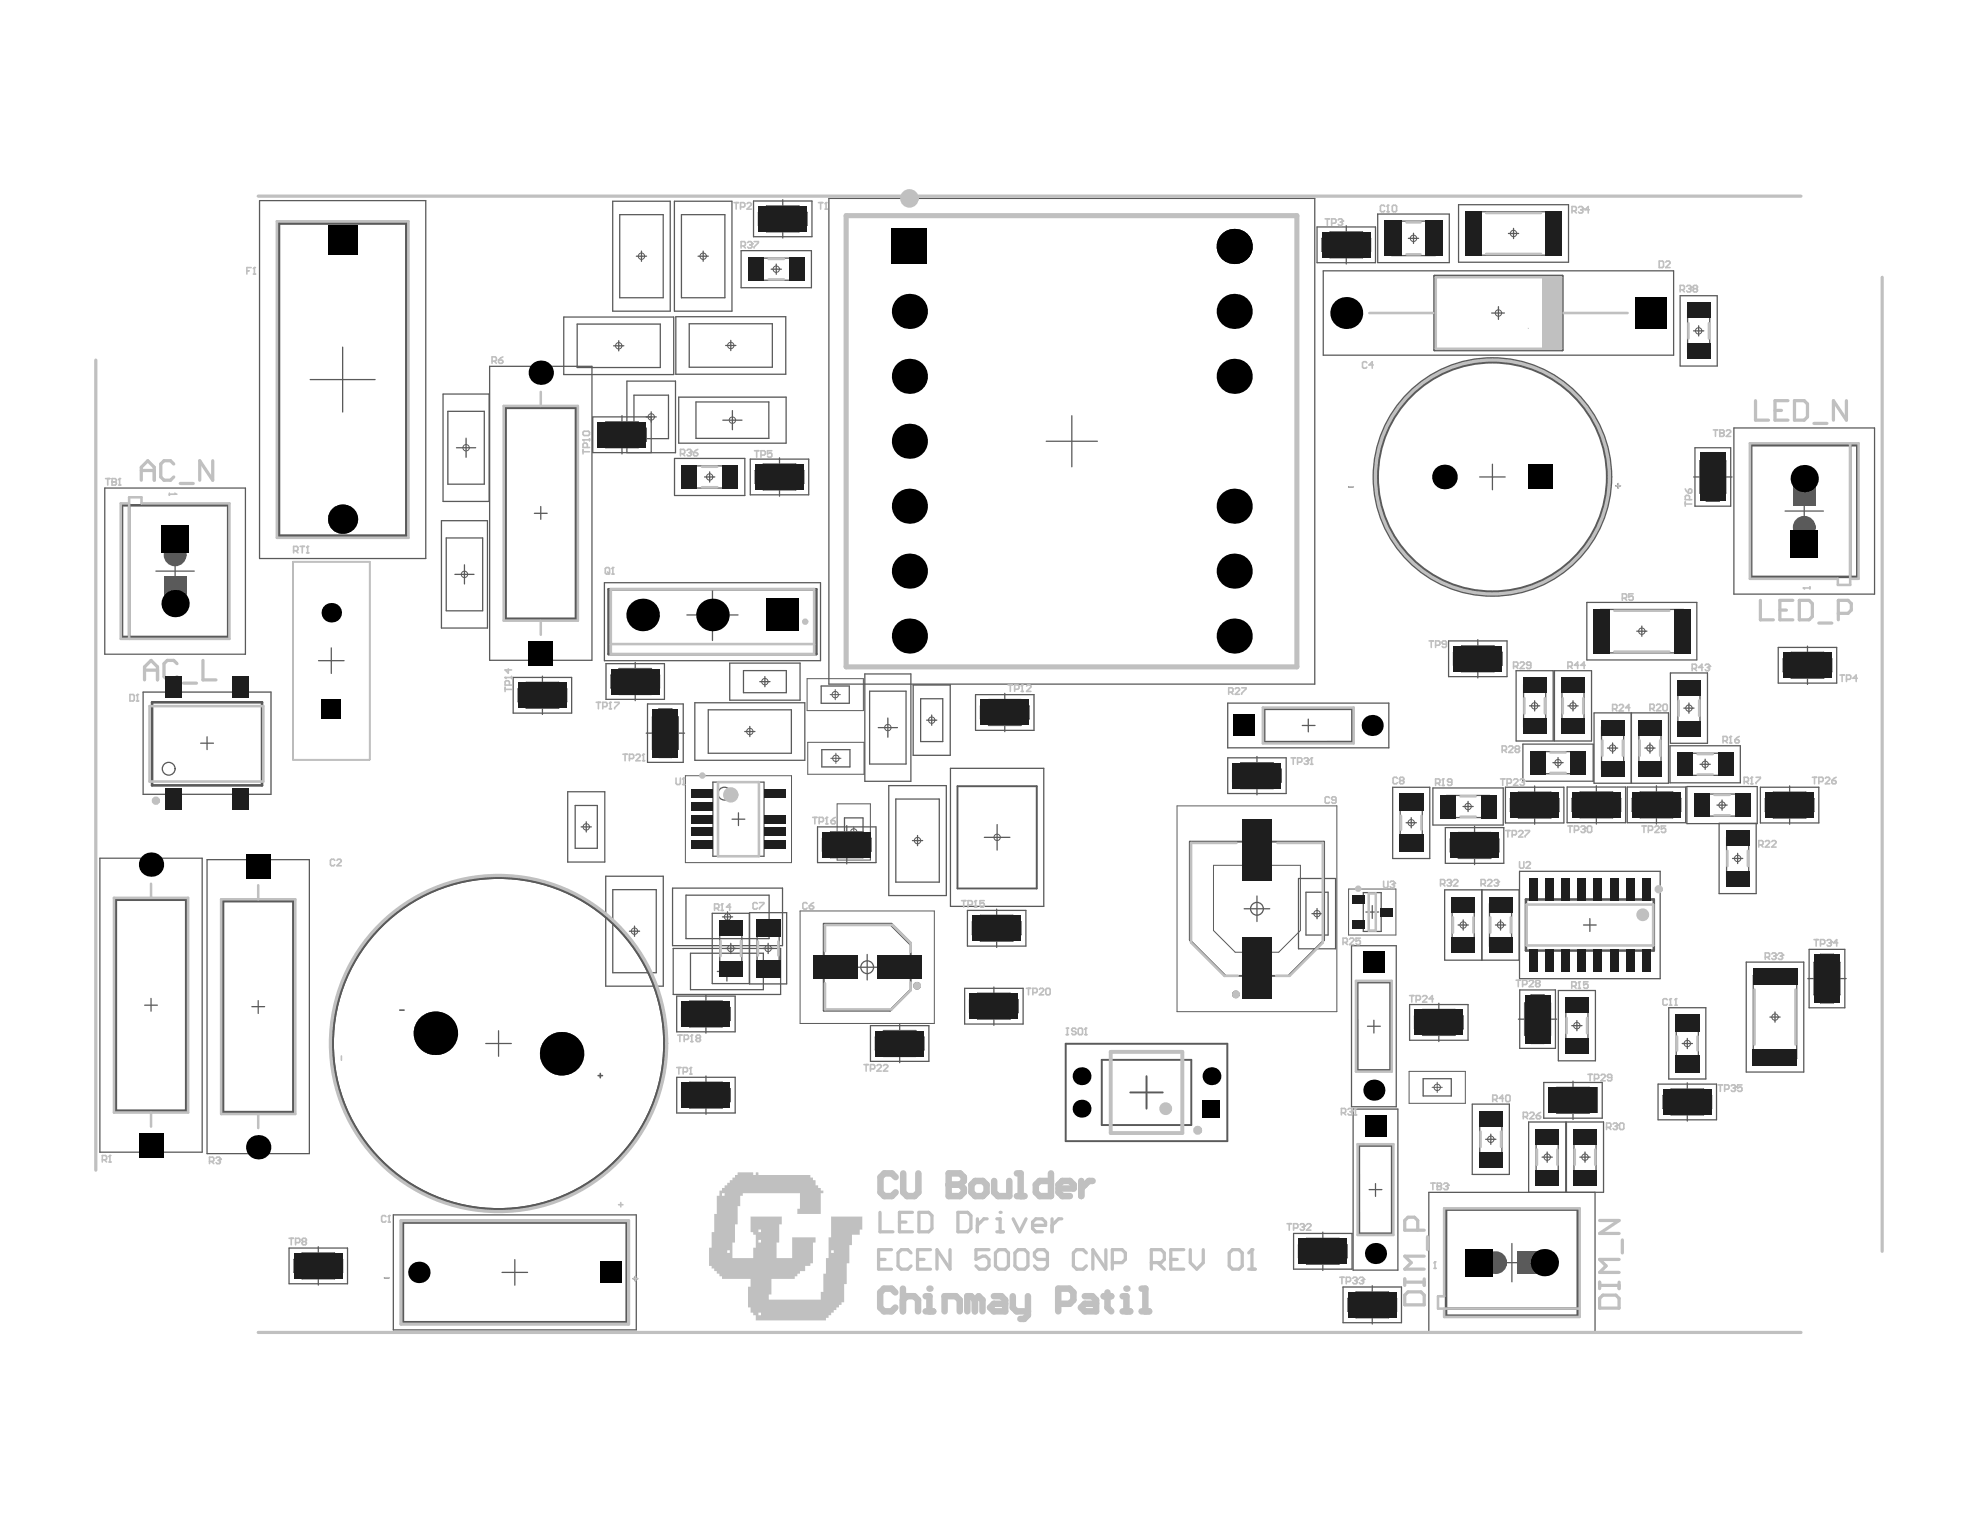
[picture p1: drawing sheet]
<svg xmlns="http://www.w3.org/2000/svg" width="279mm" height="216mm" viewBox="0 0 279 216" stroke-linecap="round" stroke-linejoin="round" font-family="sans-serif">
<g fill="none" stroke="#5a5a5a" stroke-width=".18">
<path d="M36.6 28.3h23.5v50.5h-23.5zM86.5 28.4h8.1v15.5h-8.1zM89.8 36.2h1.4M90.5 35.4v1.5M95.2 28.4h8.1v15.5h-8.1zM98.5 36.2h1.4M99.2 35.4v1.5M104.6 35.4h9.9v5.2h-9.9zM106.3 28.4h8.3v5h-8.3zM107.7 30.9h5.5M108.8 38h1.5M109.5 37.3v1.4"/>
<path d="M110.5 28.2v5.4M117 28h68.5v68.5h-68.5zM185.8 32h8.3v5.1h-8.3zM186.7 38.2h49.5v11.9h-49.5zM187.3 34.5h5.4M190 31.8v5.5M194.4 30.2h10.1v6.9h-10.1zM198.7 33.6h1.5M199.5 32.9v1.5M205.8 28.9h15.5v8.1h-15.5zM212.9 32.9h1.4M213.6 32.2v1.5"/>
<path d="M43.8 53.6h9.1M48.4 49v9.1M62.5 55.6h6.5v15.2h-6.5zM69.1 51.7h14.4v41.5h-14.4zM79.6 44.7h15.5v8.2h-15.5zM86.6 48.8h1.4M87.3 48.1v1.4M87.8 58.6v5.5M88.5 53.8h6.8v10.1h-6.8zM91.9 58.1v5.8h-8.3v-5.1h9M95.4 44.7h15.5v8.1h-15.5zM95.8 56h15.1v6.5h-15.1z"/>
<path d="M102 59.3h2.7M102.4 48.8h1.4M103.1 48v1.5M103.4 57.9v2.7M151.2 58.7v7.2M210.5 44.2h1.8M211.4 43.3v1.8M237.1 41.7h5.2v10h-5.2zM239 46.7h1.4M239.7 46v1.4M14.8 68.9h19.8v23.4h-19.8zM24.7 77.9v5.4"/>
<path d="M62.3 73.5h6.5v15.1h-6.5zM64.4 63.2h2.7M65.5 79.7v2.7M65.8 61.8v2.7M75.4 72.4h1.8M76.3 71.5v1.8M85.1 61.4h5.4M95.2 64.7h9.9v5.2h-9.9zM99.4 67.3h1.5M100.1 66.6v1.4M105.9 64.8h8.2v5h-8.2zM107.3 67.3h5.4"/>
<path d="M110 64.6v5.4M147.6 62.3h7.3M208.8 67.3h3.6M210.6 65.5v3.6M239 67.3h5.4M239.2 63.2h5v8.2h-5zM241.7 64.6v5.4M244.7 60.4h19.8v23.4h-19.8zM251.9 72.1h5.4M254.6 69.4v5.4M20.2 97.7h18v14.4h-18zM22 80.6h5.4"/>
<path d="M44.9 93.2h3.7M46.7 91.4v3.6M64.2 81.1h2.7M72.4 95.6h8.3v5h-8.3zM73.8 98.1h5.4M76.5 95.4v5.4M85.3 82.2h30.5v11h-30.5zM85.5 93.6h8.3v5.1h-8.3zM86.9 96.2h5.4M89.6 93.5v5.4M91.4 99.3h5v8.3h-5zM96.9 86.8h7.2"/>
<path d="M98 99.2h15.6v8.1h-15.6zM100.5 83.2v7.2M103 93.6h9.9v5.2h-9.9zM107.2 96.2h1.5M107.9 95.5v1.4M122 95.1h6.5v15.1h-6.5zM128.9 96.7h5.2v9.9h-5.2zM137.7 98h8.2v5.1h-8.2zM141.8 97.8v5.4M173.2 99.2h22.8v6.3h-22.8zM204.4 90.4h8.3v5.1h-8.3zM205.8 93h5.4"/>
<path d="M208.5 90.3v5.4M213.9 94.6h5.3v10h-5.3zM215.8 99.6h1.5M216.6 98.9v1.4M219.4 94.6h5.2v10h-5.2zM221.2 99.6h1.5M222 98.9v1.4M223.9 85h15.5v8.1h-15.5zM231 89.1h1.4M231.7 88.3v1.5M235.7 95h5.2v9.9h-5.2zM237.6 99.9h1.4"/>
<path d="M238.3 99.2v1.4M250.9 91.4h8.3v5h-8.3zM252.3 93.9h5.5M255.1 91.2v5.4M28.3 104.9h1.8M29.2 104v1.8M80.1 111.7h5.2v9.9h-5.2zM82 116.7h1.4M82.7 116v1.4M91.2 103.5h5.4M93.9 100.8v5.4M103.3 115.6h1.8"/>
<path d="M104.2 114.7v1.8M105.1 103.2h1.4M105.8 102.5v1.4M115.4 116.7h8.2v5h-8.2zM116.8 119.2h5.4M119.5 116.5v5.4M123.9 102.7h2.7M125.3 101.3v2.7M125.4 110.9h8.1v15.5h-8.1zM128.8 118.6h1.4M129.5 117.9v1.4M130.8 101.6h1.4"/>
<path d="M131.5 100.9v1.4M134.1 108.4h13.2v19.5h-13.2zM138.9 118.2h3.6M139.1 100.5h5.4M140.7 116.4v3.6M173.2 106.9h8.3v5.1h-8.3zM174.7 109.5h5.4M177.4 106.7v5.5M183.8 102.4h1.8M184.6 101.5v1.8M196.5 111.1h5.3v10h-5.3zM198.4 116.1h1.5"/>
<path d="M199.1 115.4v1.4M202.2 111.2h9.9v5.2h-9.9zM204 116.8h8.2v5h-8.2zM205.4 119.3h5.4M206.4 113.8h1.5M207.2 113.1v1.4M208.1 116.6v5.4M212.4 111.1h8.3v5h-8.3zM213.8 113.6h5.5M214.9 105h9.9v5.2h-9.9zM216.6 110.9v5.4M219.1 107.6h1.5"/>
<path d="M219.9 106.9v1.4M221.1 111.1h8.3v5h-8.3zM222.6 113.6h5.4M224.9 100.6h5.3v9.9h-5.3zM225.3 110.9v5.4M226.8 105.6h1.5M227.6 104.8v1.5M229.6 111.1h8.3v5h-8.3zM230.2 100.6h5.2v9.9h-5.2zM231 113.6h5.5M232.1 105.6h1.4M232.8 104.8v1.5"/>
<path d="M233.7 110.9v5.4M235.7 105.2h9.9v5.3h-9.9zM238 111h10v5.2h-10zM239.9 107.9h1.4M240.6 107.1v1.5M242.3 113.6h1.4M242.6 116.2h5.2v9.9h-5.2zM243 112.9v1.4M248.4 111.1h8.3v5h-8.3zM249.8 113.6h5.4M252.5 110.9v5.4M14.1 121.1h14.4v41.5h-14.4z"/>
<path d="M29.2 121.3h14.5v41.5h-14.5zM85.5 123.6h8.1v15.6h-8.1zM88.8 131.4h1.5M89.5 130.7v1.4M94.9 125.3h15.5v8.1h-15.5zM95 133.8h15.2v6.5h-15.2zM100.5 128.9h5.2v9.9h-5.2zM101.2 137.1h2.7M101.9 129.4h1.5M102.6 135.7v2.7M102.7 128.7v1.4M103.1 133.1v1.5"/>
<path d="M105.8 128.8h5.2v10h-5.2zM108.4 133.1v1.5M120.6 136.5h3.6M122.4 134.7v3.6M136.1 139.5h8.3v5h-8.3zM136.5 128.5h8.3v5h-8.3zM137.9 131h5.4M140.2 139.3v5.4M140.6 128.3v5.4M175.6 128.2h3.6M177.4 126.4v3.6M183.2 124h5.3v9.9h-5.3z"/>
<path d="M185.1 128.9h1.5M185.8 128.2v1.4M190.7 133.5h6.3v22.7h-6.3zM192.7 128.7h1.8M193.6 127.8v1.8M203.9 125.6h5.2v9.9h-5.2zM205.8 130.5h1.4M206.5 129.8v1.5M209.1 125.6h5.3v9.9h-5.3zM211 130.5h1.5M211.7 129.8v1.5M214.4 123h19.9v15.1h-19.9z"/>
<path d="M214.4 139.7h5.1v8.2h-5.1zM219.9 139.8h5.2v9.9h-5.2zM223.4 130.5h1.9M224.3 129.6v1.8M244.5 121.1h1.4M245.2 120.4v1.5M246.4 135.8h8.1v15.5h-8.1zM255.1 138.1h5.4M255.3 134h5v8.2h-5zM257.8 135.4v5.4M20.4 141.8h1.8M21.3 140.9v1.8"/>
<path d="M35.5 142h1.8M36.4 141.2v1.8M68.5 147.3h3.7M70.4 145.4v3.7M95.5 140.6h8.2v5h-8.2zM95.5 152h8.2v5.1h-8.2zM96.9 143.1h5.4M96.9 154.5h5.4M99.6 140.4v5.4M99.6 151.8v5.4M122.8 144.7h8.3v5.1h-8.3zM124.2 147.3h5.5"/>
<path d="M127 144.5v5.5M137.5 142h5.5M190.9 156.5h6.4v22.7h-6.4zM193 144.8h1.8M193.9 144v1.8M198.9 141.8h8.3v5h-8.3zM200.3 144.3h5.4M203 141.6v5.4M207.8 155.8h5.2v9.9h-5.2zM214.3 143.8h5.4M217 141.1v5.4M217.8 152.7h8.3v5.1h-8.3z"/>
<path d="M219.3 155.3h5.4M221.8 144.7h1.4M222 152.6v5.4M222.5 144v1.5M234 153h8.2v5h-8.2zM235.4 155.5h5.4M235.5 142.2h5.2v10.1h-5.2zM237.4 147.3h1.4M238.1 146.5v1.5M238.1 152.8v5.4M249.8 143.5h1.4M250.5 142.8v1.4"/>
<path d="M40.8 176.1h8.2v5.1h-8.2zM42.2 178.6h5.4M44.9 175.9v5.4M55.5 171.4h34.3v16.3h-34.3zM70.8 179.5h3.6M72.6 177.7v3.7M182.5 174.1h8.3v5h-8.3zM184 176.6h5.4M186.7 173.9v5.4M193.2 167.9h1.8M194.1 167v1.8M209.6 160.8h1.5"/>
<path d="M210.4 160v1.5M210.6 178.2h5.5M213.3 175.5v5.4M215.7 168.2v-9.9h5.2v9.9M217.6 163.3h1.4M218.3 162.6v1.4M221 168.2v-9.9h5.3v9.9l-24.7 .1v19.8h23.5v-19.8M222.9 163.3h1.5M223.7 162.6v1.4M189.5 181.6h8.3v5.1h-8.3zM190.9 184.1h5.4M193.6 181.4v5.4"/>
</g>
<g fill="none" stroke="#5a5a5a" stroke-width=".14">
<path d="M113.9 95.8h7.9v4.5h-7.9zM117.1 98h1.5M117.9 97.3v1.4M96.7 109.5h15v12.2h-15zM114 104.7h7.9v4.6h-7.9zM117.2 107h1.5M118 106.3v1.4M118.1 113.4h4.7v8h-4.7zM119.8 117.4h1.4M120.5 116.7v1.4M166.1 113.7h22.5v29.1h-22.5zM112.9 128.5h18.9v15.9h-18.9z"/>
<path d="M190.3 125.4h6.7v6.5h-6.7zM198.8 151.2h8v4.5h-8zM202.1 153.4h1.4M202.8 152.7v1.5"/>
</g>
<path d="M150.4 147.3h22.8v13.7h-22.8zM159.5 154.2h4.6M161.8 151.9v4.5" fill="none" stroke="#5a5a5a" stroke-width=".27"/>
<g fill="#5a5a5a">
<path d="M23.1 74.4h3.2v3.2h-3.2z" fill-rule="evenodd"/>
<path d="M253 75.1h3.2v3.2h-3.2z" fill-rule="evenodd"/>
<path d="M207.2 176.6h3.2v3.2h-3.2z" fill-rule="evenodd"/>
</g>
<path d="M190.3 68.7h.6M228 68.6h.6M228.3 68.2v.7M56.4 142.5h.6M84.4 151.8h.6M84.7 151.5v.6M54.3 180.3h.6M89.3 180.4h.7M89.7 180.1v.6" fill="none" stroke="#5a5a5a" stroke-width=".23"/>
<g fill="none" stroke="#5a5a5a" stroke-width=".14">
<circle cx="90.5" cy="36.2" r=".45"/>
<circle cx="99.2" cy="36.2" r=".45"/>
<circle cx="109.5" cy="38" r=".45"/>
<circle cx="199.5" cy="33.6" r=".45"/>
<circle cx="213.6" cy="32.9" r=".45"/>
<circle cx="87.3" cy="48.8" r=".45"/>
<circle cx="91.9" cy="58.8" r=".45"/>
<circle cx="103.1" cy="48.8" r=".45"/>
<circle cx="103.4" cy="59.3" r=".45"/>
<circle cx="211.4" cy="44.2" r=".45"/>
<circle cx="239.7" cy="46.7" r=".45"/>
<circle cx="65.8" cy="63.2" r=".45"/>
<circle cx="100.1" cy="67.3" r=".45"/>
<circle cx="65.5" cy="81.1" r=".45"/>
<circle cx="107.9" cy="96.2" r=".45"/>
<circle cx="117.9" cy="98" r=".45"/>
<circle cx="216.6" cy="99.6" r=".45"/>
<circle cx="222" cy="99.6" r=".45"/>
<circle cx="231.7" cy="89.1" r=".45"/>
<circle cx="238.3" cy="99.9" r=".45"/>
<circle cx="82.7" cy="116.7" r=".45"/>
<circle cx="105.8" cy="103.2" r=".45"/>
<circle cx="118" cy="107" r=".45"/>
<circle cx="120.5" cy="117.4" r=".45"/>
<circle cx="125.3" cy="102.7" r=".45"/>
<circle cx="129.5" cy="118.6" r=".45"/>
<circle cx="131.5" cy="101.6" r=".45"/>
<circle cx="140.7" cy="118.2" r=".45"/>
<circle cx="199.1" cy="116.1" r=".45"/>
<circle cx="207.2" cy="113.8" r=".45"/>
<circle cx="219.9" cy="107.6" r=".45"/>
<circle cx="227.6" cy="105.6" r=".45"/>
<circle cx="232.8" cy="105.6" r=".45"/>
<circle cx="240.6" cy="107.9" r=".45"/>
<circle cx="243" cy="113.6" r=".45"/>
<circle cx="89.5" cy="131.4" r=".45"/>
<circle cx="102.6" cy="137.1" r=".45"/>
<circle cx="102.7" cy="129.4" r=".45"/>
<circle cx="103.1" cy="133.8" r=".45"/>
<circle cx="108.4" cy="133.8" r=".45"/>
<circle cx="185.8" cy="128.9" r=".45"/>
<circle cx="206.5" cy="130.5" r=".45"/>
<circle cx="211.7" cy="130.5" r=".45"/>
<circle cx="245.2" cy="121.1" r=".45"/>
<circle cx="202.8" cy="153.4" r=".45"/>
<circle cx="222.5" cy="144.7" r=".45"/>
<circle cx="238.1" cy="147.3" r=".45"/>
<circle cx="250.5" cy="143.5" r=".45"/>
<circle cx="210.4" cy="160.8" r=".45"/>
<circle cx="218.3" cy="163.3" r=".45"/>
<circle cx="223.7" cy="163.3" r=".45"/>
</g>
<g fill="none" stroke="#5a5a5a" stroke-width=".18">
<circle cx="122.4" cy="136.5" r=".9"/>
<circle cx="177.4" cy="128.2" r=".9"/>
</g>
<g fill="none" stroke="#5a5a5a" stroke-width=".54">
<circle cx="129.4" cy="139.1" r=".27"/>
<circle cx="174.4" cy="140.3" r=".27"/>
</g>
<g fill="none" stroke="#5a5a5a" stroke-width="1.6">
<circle cx="254.6" cy="67.5" r=".8"/>
<circle cx="24.7" cy="85.2" r=".8"/>
<circle cx="217.9" cy="178.2" r=".8"/>
</g>
<g fill="none" stroke="#5a5a5a" stroke-width="3.1">
<circle cx="61.4" cy="145.8" r="1.53"/>
<circle cx="79.3" cy="148.7" r="1.53"/>
</g>
<g fill="none" stroke="#5a5a5a" stroke-width=".46">
<circle cx="210.6" cy="67.3" r="16.7"/>
<circle cx="70.4" cy="147.3" r="23.5"/>
</g>
<g fill="#5a5a5a">
<path d="M107 29.1h6.9v3.6h-6.9z" fill-rule="evenodd"/>
<path d="M96.2 141.3h6.8v3.6h-6.8z" fill-rule="evenodd"/>
<path d="M92.1 100h3.6v6.9h-3.6z" fill-rule="evenodd"/>
<path d="M123.5 145.4h6.9v3.7h-6.9z" fill-rule="evenodd"/>
<path d="M137.2 129.2h6.9v3.6h-6.9z" fill-rule="evenodd"/>
<path d="M138.4 98.7h6.8v3.7h-6.8z" fill-rule="evenodd"/>
<path d="M183.2 174.7h6.9v3.7h-6.9z" fill-rule="evenodd"/>
<path d="M199.6 142.4h6.9v3.7h-6.9z" fill-rule="evenodd"/>
<path d="M213.1 111.8h6.9v3.6h-6.9z" fill-rule="evenodd"/>
<path d="M251.6 92h6.9v3.7h-6.9z" fill-rule="evenodd"/>
<path d="M96.2 152.7h6.8v3.7h-6.8z" fill-rule="evenodd"/>
<path d="M106.6 65.5h6.8v3.6h-6.8z" fill-rule="evenodd"/>
<path d="M136.8 140.2h6.9v3.6h-6.9z" fill-rule="evenodd"/>
<path d="M215.1 140.4h3.7v6.8h-3.7z" fill-rule="evenodd"/>
<path d="M239.9 63.9h3.6v6.8h-3.6z" fill-rule="evenodd"/>
<path d="M256 134.7h3.6v6.8h-3.6z" fill-rule="evenodd"/>
<path d="M186.5 32.7h6.9v3.7h-6.9z" fill-rule="evenodd"/>
<path d="M234.7 153.7h6.8v3.6h-6.8z" fill-rule="evenodd"/>
<path d="M41.5 176.8h6.8v3.7h-6.8z" fill-rule="evenodd"/>
<path d="M116.1 117.4h6.8v3.6h-6.8z" fill-rule="evenodd"/>
<path d="M84.3 59.5h6.9v3.7h-6.9z" fill-rule="evenodd"/>
<path d="M173.9 107.6h6.9v3.7h-6.9z" fill-rule="evenodd"/>
<path d="M249.1 111.8h6.9v3.6h-6.9z" fill-rule="evenodd"/>
<path d="M230.3 111.7h6.9v3.7h-6.9z" fill-rule="evenodd"/>
<path d="M221.8 111.7h6.9v3.7h-6.9z" fill-rule="evenodd"/>
<path d="M204.6 117.5h6.9v3.6h-6.9z" fill-rule="evenodd"/>
<path d="M205.1 91.1h6.9v3.7h-6.9z" fill-rule="evenodd"/>
<path d="M73.1 96.3h6.9v3.6h-6.9z" fill-rule="evenodd"/>
<path d="M86.2 94.3h6.9v3.7h-6.9z" fill-rule="evenodd"/>
<path d="M190.2 182.3h6.9v3.7h-6.9z" fill-rule="evenodd"/>
<path d="M218.5 153.4h6.9v3.7h-6.9z" fill-rule="evenodd"/>
</g>
<g fill="none" stroke="#5a5a5a" stroke-width=".18">
<path d="M87.5 30.3h6.1v11.7h-6.1zM96.2 30.3h6.1v11.7h-6.1zM106.5 36.4h6.1v3.1h-6.1zM107 30h6.9v1.8h-6.9zM108.2 29.1h4.5v3.6h-4.5zM186.5 33.6h6.9v1.9h-6.9zM187.7 32.7h4.6v3.7h-4.6zM196.4 31.2h6.1v4.9h-6.1zM207.7 29.9h11.7v6.1h-11.7zM63.2 58h5.1v10.3h-5.1zM81.4 45.7h11.8v6.2h-11.8zM85.5 59.5h4.6v3.7h-4.6z"/>
<path d="M89.5 55.8h4.8v6.1h-4.8zM97.3 45.7h11.7v6.1h-11.7zM98.2 56.7h10.3v5.2h-10.3zM238.1 43.7h3.2v6h-3.2zM41.3 79.3h10.9v27.9h-10.9zM63 75.9h5.1v10.3h-5.1zM84.3 60.4h6.9v1.9h-6.9zM97.1 65.7h6.1v3.2h-6.1zM106.6 66.4h6.8v1.8h-6.8zM107.7 65.5h4.6v3.6h-4.6zM239.9 65h3.6v4.6h-3.6zM240.8 63.9h1.8v6.8h-1.8z"/>
<path d="M73.1 97.2h6.9v1.8h-6.9zM74.3 96.3h4.5v3.6h-4.5zM86.2 95.3h6.9v1.8h-6.9zM87.3 94.3h4.6v3.7h-4.6zM104.9 94.6h6.1v3.1h-6.1zM115.9 96.8h3.9v2.4h-3.9zM122.7 97.5h5.2v10.3h-5.2zM129.9 98.6h3.1v6h-3.1zM138.3 99.6h6.9v1.9h-6.9zM139.5 98.7h4.6v3.7h-4.6zM205.1 92h6.9v1.9h-6.9zM206.2 91.1h4.6v3.7h-4.6z"/>
<path d="M215 96.6h3.1v6h-3.1zM220.4 96.6h3.1v6h-3.1zM225.8 86h11.7v6.1h-11.7zM236.8 96.9h3.1v6h-3.1zM251.6 93h6.9v1.8h-6.9zM252.8 92h4.5v3.7h-4.5zM81.2 113.7h3.1v6h-3.1zM92.1 101.2h3.6v4.5h-3.6zM93 100h1.8v6.9h-1.8zM99.9 100.2h11.8v6.1h-11.8zM100.6 110.4h7.2v10.4h-7.2zM116 105.8h3.9v2.4h-3.9z"/>
<path d="M116.1 118.3h6.8v1.8h-6.8zM121.8 117.4h-4.6v3.6h4.6v-5.6h-2.6v4h2.6M126.4 112.8h6.1v11.7h-6.1zM173.9 108.5h6.9v1.9h-6.9zM175.1 107.6h4.6v3.7h-4.6zM197.6 113.1h3.1v6h-3.1zM204.1 112.2h6.1v3.2h-6.1zM204.6 118.4h6.9v1.8h-6.9zM205.8 117.5h4.6v3.6h-4.6zM213.1 112.7h6.9v1.8h-6.9zM214.3 111.8h4.5v3.6h-4.5zM216.8 106.1h6.1v3.1h-6.1z"/>
<path d="M221.8 112.7h6.9v1.8h-6.9zM223 111.7h4.6v3.7h-4.6zM226 102.5h3.1v6.1h-3.1zM230.3 112.7h6.9v1.8h-6.9zM231.3 102.5h3.1v6.1h-3.1zM231.5 111.7h4.5v3.7h-4.5zM237.6 106.3h6v3.1h-6zM240 112h6v3.2h-6zM243.6 118.1h3.2v6.1h-3.2zM249.1 112.7h6.9v1.8h-6.9zM250.2 111.8h4.6v3.6h-4.6zM86.5 125.5h6.1v11.8h-6.1z"/>
<path d="M96.8 126.3h11.7v6.1h-11.7zM97.4 134.5h10.3v5.2h-10.3zM101.6 130.8h3.1v6.1h-3.1zM106.8 130.8h3.2v6.1h-3.2zM137.2 130.1h6.9v1.8h-6.9zM138.3 129.2h4.6v3.6h-4.6zM184.3 125.9h3.1v6h-3.1zM192.4 126h2.5v5.4h-2.5zM204.9 127.5h3.1v6h-3.1zM210.2 127.5h3.1v6h-3.1zM247.4 137.7h6.1v11.7h-6.1zM256 135.8h3.6v4.6h-3.6z"/>
<path d="M256.9 134.7h1.8v6.8h-1.8zM96.2 142.2h6.9v1.8h-6.9zM96.2 153.6h6.9v1.9h-6.9zM97.3 141.3h4.6v3.6h-4.6zM97.3 152.7h4.6v3.7h-4.6zM123.5 146.3h6.9v1.9h-6.9zM124.7 145.4h4.5v3.7h-4.5zM136.8 141.1h6.9v1.8h-6.9zM138 140.1h4.5v3.7h-4.5zM199.6 143.4h6.9v1.8h-6.9zM200.7 142.4h4.6v3.7h-4.6zM200.8 152.2h4v2.5h-4z"/>
<path d="M208.8 157.7h3.1v6.1h-3.1zM215.1 141.5h3.7v4.6h-3.7zM216.1 140.4h1.8v6.9h-1.8zM218.5 154.4h6.9v1.8h-6.9zM219.7 153.4h4.6v3.7h-4.6zM221 141.7h3.1v6.1h-3.1zM234.7 154.6h6.8v1.8h-6.8zM235.8 153.7h4.6v3.6h-4.6zM236.5 144.2h3.2v6.1h-3.2zM41.5 177.7h6.9v1.8h-6.9zM42.6 176.8h4.6v3.7h-4.6zM183.2 175.7h6.9v1.8h-6.9z"/>
<path d="M184.4 174.7h4.6v3.7h-4.6zM216.8 160.3h3.1v6h-3.1zM222.1 160.3h3.1v6h-3.1zM190.2 183.2h6.9v1.8h-6.9zM191.3 182.3h4.6v3.7h-4.6z"/>
<circle cx="23.8" cy="108.5" r=".9"/>
<circle cx="102.2" cy="112" r=".9"/>
</g>
<path d="M21.5 99.1h15.5v11.7h-15.5z" fill="none" stroke="#5a5a5a" stroke-width=".37"/>
<g fill="none" stroke="#5a5a5a" stroke-width=".36">
<path d="M39.4 31.5h17.9v44.1h-17.9zM119.5 30.4h63.5v63.7h-63.5zM202.4 38.9h18.1v10.5h-18.1zM71.3 57.6h10v29.7h-10zM17.2 71.3h15v18.6h-15zM18.2 71.3v18.6M247.1 62.8h15v18.6h-15zM261.1 62.8v18.6M85.9 83.1h29.3v9.2h-29.3zM178.4 100h12.4v4.7h-12.4zM16.3 127h10v29.7h-10zM31.5 127.2h9.9v29.7h-9.9z"/>
<path d="M191.5 138.6h4.7v12.4h-4.7zM215.3 126.9h18.1v7.2h-18.1zM56.9 172.5h31.5v14.1h-31.5zM191.8 161.6h4.6v12.5h-4.6zM204.1 170.7h18.5v15h-18.5zM204 184.7h18.6"/>
</g>
<path d="M135.1 110.9h11.2v14.5h-11.2zM167.9 118.8h18.9v13.9l-5 5h-8.9l-5-5zM116.2 130.4h9.6l2.7 2.7v6.6l-2.9 2.9h-9.4zM155.5 149.6h12.6v9.2h-12.6z" fill="none" stroke="#5a5a5a" stroke-width=".27"/>
<g fill="none" stroke="#5a5a5a" stroke-width=".46">
<circle cx="210.6" cy="67.3" r="16.2"/>
<circle cx="70.4" cy="147.3" r="23.5"/>
</g>
<path d="M46.3 31.8h4.1v4.1h-4.1z" fill-rule="evenodd" fill="#5a5a5a"/>
<circle cx="48.4" cy="73.3" r="1.03" fill="none" stroke="#5a5a5a" stroke-width="2.1"/>
<g fill="#5a5a5a">
<path d="M46.3 31.8h4.1v4.1h-4.1z" fill-rule="evenodd"/>
<path d="M214 176.6h3.2v3.2h-3.2z" fill-rule="evenodd"/>
<path d="M253 68.2h3.2v3.2h-3.2z" fill-rule="evenodd"/>
<path d="M23.1 81.3h3.2v3.2h-3.2z" fill-rule="evenodd"/>
</g>
<g fill="none" stroke="#5a5a5a" stroke-width="1.6">
<circle cx="24.7" cy="78.3" r=".8"/>
<circle cx="254.6" cy="74.4" r=".8"/>
<circle cx="211.1" cy="178.2" r=".8"/>
</g>
<circle cx="48.4" cy="73.3" r="1.03" fill="none" stroke="#5a5a5a" stroke-width="2.1"/>
<g fill="none" stroke="#5a5a5a" stroke-width="3.1">
<circle cx="61.4" cy="145.8" r="1.53"/>
<circle cx="79.3" cy="148.7" r="1.53"/>
</g>
<path d="M116.2 130.4h9.2l3.1 3v6.2l-3.1 3h-9.2zM171.2 122.1h12.3v9.2l-3.1 3.1h-6.1l-3.1-3.1z" fill="none" stroke="#5a5a5a" stroke-width=".14"/>
<path d="M101.5 168h.4v-.4h.4v-.3h.3v-.4h.4v-.4h.4v-.3h.3v-.4h.4v-.4h2.2v.4h.4v-.4h.3v.4h7.4v.4h.3v.3h.4v.8h.4v.3h.3v.4h.4v.4h-.4v2.9h-3.3v-.7h.4v-2.2h-8.1v.3h-.3v1.5h-.4v2.6h-.4v2.5h-.3v2.2h2.9v-1.4h.4v-1.9h-.4v-.3h-.4v-2.2h4.4v1.1h-.3v2.5h-.4v2.2h2.2v-2.9h3.3v.7h-.4v3h-.3v.3h-.8v.8h-.7v.3h-.4v.4h-.3v.4h-3.3v2.2h-.4v.7h7.3v-1.1h.4v-2.6h.4v-2.2h.3v-2.9h.4v-2.9h4.4v1.8h-.4v.7h-1.1v1.5h-.3v2.6h-.4v2.9h-.4v2.6h-.3v.3h-.4v.4h-.4v.4h-.3v.3h-.4v.4h-.4v.4h-.3v.3h-9.9v-.7h-.4v-.4h-.4v-.7h-.3v-2.9h.3v-1.1h-4v-.4h-.4v-.4h-.3v-.3h-.4v-.4h-.4v-.4h-.3v-2.5h.3v-2.2h.4v-2.6h.4v-2.6h.3zM101.9 168.4v.3h.4v-.3zM107 173.5v.4h.4v-.4zM107 175v.3h.4v-.3zM117.3 176.4v.4h.4v-.4zM102.6 176.4v.4h.4v-.4zM107 185.2v.4h.4v-.4z" fill="#c0c0c0"/>
<g fill="none" stroke="#c0c0c0" stroke-width=".36">
<path d="M39.1 31.2h18.5v44.7h-18.5zM108.5 39.4h2.1M108.5 36.5h2.1M198.5 35.9h2M198.5 31.4h2M202.6 39.1h17.7v10.1h-17.7zM209.7 35.8h7.8M209.7 30.1h7.8M71.1 57.3h10.4v30.3h-10.4zM76.3 55.3v2M193.2 44.2h9M220.6 44.2h9.1"/>
<path d="M238.3 45.6v2.2M241.1 45.6v2.2M18.2 71h-1.2v19.2h15.4v-19.2h-12.4v-.8h-1.8v20M99.1 68.7h2.1M99.1 65.9h2.1M261.1 62.6v19.9h-1.8v-.8h-12.4v-19.1h15.4v19.1h-1.2M76.3 87.6v2M86.2 83.1h28.7v9.2h-28.7zM86.2 90.9h28.7M178.2 99.8h12.8v5.1h-12.8zM215.1 98.5v2.2M218 98.5v2.2"/>
<path d="M220.5 98.5v2.2M223.4 98.5v2.2M227.8 92h7.8M227.8 86.2h7.8M236.9 98.8v2.2M239.8 98.8v2.2M101.3 110.4h5.8v10.4h-5.8zM174.5 118.9h-6.4v14.1l4.7 4.7h1.9M180.3 118.9h6.4v14.1l-4.7 4.7h-1.9M197.7 115.1v2M200.6 115.1v2M206.1 115.3h2.1"/>
<path d="M206.1 112.4h2.1M218.8 109.1h2.1M218.8 106.2h2.1M226.1 104.5v2.1M229 104.5v2.1M231.4 104.5v2.1M234.3 104.5v2.1M239.5 106.4h2.2M239.5 109.3h2.2M241.9 115h2.2M241.9 112.2h2.2M16.1 126.7h10.4v30.3h-10.4z"/>
<path d="M21.3 124.7v2M31.2 126.9h10.5v30.3h-10.5zM36.4 124.9v2M101.7 132.8v2.1M104.6 132.8v2.1M106.9 132.8v2M109.8 132.8v2M116.4 134.2v-3.7h9.6l2.5 2.6v1.2M128.5 138.6v1.1l-2.7 2.7h-9.4v-3.7M191.3 138.4h5.1v12.8h-5.1zM193.1 126.1h1v5.2h-1zM205 129.4v2.2"/>
<path d="M207.9 129.4v2.2M210.3 129.4v2.2M213.2 129.4v2.2M243.8 120.1v2.1M246.6 120.1v2.1M247.6 139.6v7.8M253.4 139.6v7.8M21.3 157v2M36.4 157.2v2M208.9 159.7v2.1M211.8 159.7v2.1M221.1 143.6v2.2"/>
<path d="M224 143.6v2.2M236.7 146.3v1.9M239.5 146.3v1.9M191.6 161.5h5v12.8h-5zM216.9 162.2v2.2M219.8 162.2v2.2M222.2 162.2v2.2M225.1 162.2v2.2M203.8 184.7v1.1h19.1v-15.3h-19.1v12.4h-.9v1.8h20"/>
</g>
<path d="M21.1 99.6h16.1v10.7h-16.1zM215.4 127.6h17.9v5.8h-17.9z" fill="none" stroke="#c0c0c0" stroke-width=".37"/>
<path d="M41.3 79.3h10.9v27.9h-10.9z" fill="none" stroke="#c0c0c0" stroke-width=".23"/>
<path d="M156.7 148.4h10.1v11.5h-10.1z" fill="none" stroke="#c0c0c0" stroke-width=".55"/>
<path d="M36.4 27.7h217.7M265.6 39.1v137.5M13.5 50.8v114.3M36.4 188h217.7" fill="none" stroke="#c0c0c0" stroke-width=".46"/>
<path d="M56.6 172.2h32.1v14.7h-32.1z" fill="none" stroke="#c0c0c0" stroke-width=".45"/>
<path d="M119.4 30.4h63.6v63.7h-63.6z" fill="none" stroke="#c0c0c0" stroke-width=".72"/>
<path d="M217.6 39.1h2.7v10.1h-2.7z" fill-rule="evenodd" fill="#c0c0c0"/>
<g fill="none" stroke="#c0c0c0" stroke-width=".23">
<path d="M34.8 38.2h.3M35.4 37.8h-.6v.9M35.7 38.7h.4M35.9 37.8h.1M35.9 37.8v.9M35.9 37.8l-.2 .1M103.6 28.6h.6M103.9 28.6v.9M104.5 29.2h.5l.1-.1v-.4l-.1-.1h-.5v.9M104.6 34.7h.4l.2-.2v-.3l-.2-.1h-.4v.9M104.9 34.7l.3 .3M105.4 28.7l.2-.1h.3l.1 .1v.2l-.6 .6h.6"/>
<path d="M105.5 34.2l.1-.1h.4l.1 .3M105.8 34.5h.2M106 34.5l.1 .2-.1 .3h-.4l-.1-.1M106.1 34.4h.1M106.1 34.4l-.1 .1M106.4 34.1h.6v.1l-.6 .7v.1M115.5 28.6h.6M115.8 28.6v.9M116.4 29.5h.3M116.6 28.6h.1M116.6 28.6v.9M116.6 28.6l-.2 .1"/>
<path d="M187 30.9h.6M187.3 30.9v.9M187.9 31.5h.5l.1-.2v-.3l-.1-.1h-.5v.9M188.8 31l.2-.1h.3l.1 .3M189.1 31.3h.2M189.3 31.3l.1 .2-.1 .3h-.3l-.2-.2M189.4 31.2h.1M189.4 31.2l-.1 .1M195.4 29.1l-.2-.1h-.3l-.1 .1v.6l.1 .2h.3l.2-.2M195.7 29.9h.3M195.9 29h.1M195.9 29v.9"/>
<path d="M195.9 29l-.2 .1M196.5 29.1l.1-.1h.3l.2 .1v.6l-.2 .2h-.3l-.1-.2zM221.8 29.8h.5l.1-.2v-.3l-.1-.2h-.5v1M222.1 29.8l.3 .3M222.7 29.3l.2-.2h.3l.2 .3M223 29.6h.2M223.2 29.6l.2 .2-.2 .3h-.3l-.2-.2M223.4 29.4h.1M223.4 29.4l-.2 .2M224.3 29.6h-.6l.4-.5v1M234.1 36.8h.5l.1 .2v.6l-.1 .2h-.5zM235 37l.2-.2h.3l.2 .2v.1l-.7 .7h.7"/>
<path d="M69.4 51h.5l.1-.2v-.3l-.1-.1h-.5v.9M69.7 51l.3 .3M70.4 50.8h.4l.2 .3-.2 .2h-.3l-.1-.2zM71 50.4l-.6 .4M192.9 51.2l-.2-.2h-.3l-.1 .2v.6l.1 .2h.3l.2-.2M193.8 51.5h-.6l.4-.5v1M237.1 40.9h.4l.2-.2v-.3l-.2-.1h-.4v.9M237.4 40.9l.3 .3M238 40.4l.2-.1h.3l.1 .3M238.3 40.7h.2M238.5 40.7l.1 .2-.1 .3h-.3l-.2-.2M238.6 40.6h.1"/>
<path d="M238.6 40.6l-.1 .1M239.1 40.7l-.2-.1 .2-.3h.3l.1 .1-.1 .3M239.1 40.7h.3M239.1 40.7l-.2 .2 .2 .3h.3l.1-.2-.1-.3M14.9 67.5h.6M15.2 67.5v1M15.8 68h.1M15.8 67.5h.5l.1 .2-.1 .3 .1 .3-.1 .2h-.5zM15.8 68h.5M16.7 68.5h.3M16.9 67.5h.1M16.9 67.5v1"/>
<path d="M16.9 67.5l-.2 .2M23.9 69.6v.3M23.9 69.7h.9M24.7 69.6l.1 .1M24.8 69.7h.1M41.4 77.7h.5l.1-.1v-.3l-.1-.2h-.5v.9M41.7 77.7l.3 .3M42.3 77.1h.7M42.7 77.1v.9M43.3 78h.3M43.4 77.1h.1M43.4 77.1v.9"/>
<path d="M43.4 77.1l-.1 .2M82.3 62.1h.1M82.3 61l.1-.1h.6l.2 .1v.3l-.2 .2h-.6l-.1-.2zM82.3 63.4v.7M82.3 63.8h.9M82.3 62.1l.1 .1M82.3 62.1h.9M82.9 63.1v-.4l-.2-.2h-.3l-.1 .2v.4h.9M83.2 61.9v.3M96 64h.5l.1-.1v-.3l-.1-.2h-.5v.9M96.3 64l.3 .3M96.9 63.6l.2-.2h.3l.1 .3"/>
<path d="M97.2 63.9h.2M97.4 63.9l.1 .1-.1 .3h-.3l-.2-.1M97.5 63.7h.1M97.5 63.7l-.1 .2M97.9 63.9h.4l.2 .3-.2 .1h-.3l-.1-.1zM98.5 63.4l-.6 .5M106.5 63.6h.6M106.8 63.6v.9M107.4 64.2h.4l.2-.1v-.3l-.2-.2h-.4v.9M108.9 63.6h-.6v.5l.5-.2 .1 .2v.3l-.1 .1h-.3l-.2-.1M190.4 68.7h.6M228.1 68.6h.6"/>
<path d="M228.4 68.2v.7M237.8 70.8v.6M237.8 71.1h.9M237.8 69l.5 .6M238.4 70.5v-.4l-.1-.2h-.3l-.2 .2v.4h.9M238.4 69l.3 .1v.3l-.1 .2h-.3v-.5zM241.8 60.7h.6M242.1 60.7v.9M242.7 61.1h.1M242.7 60.7h.4l.2 .1-.2 .3 .2 .3-.2 .2h-.4zM242.7 61.1h.4M243.6 60.8l.2-.1h.3l.1 .1v.2l-.6 .6h.6"/>
<path d="M18.3 98h.5l.1 .2v.6l-.1 .1h-.5zM19.2 98.9h.4M19.4 98h.1M19.4 98v.9M19.4 98l-.2 .2M71.3 95.6h.1M71.3 97v.6M71.3 97.3h.9M71.3 95.6h.9M71.3 95.6l.1 .2M71.7 94.4v.6l-.4-.5h.9M71.9 96.7v-.5l-.2-.1h-.3l-.1 .1v.5h.9"/>
<path d="M72.2 95.5v.3M84.1 99.1h.6M84.4 99.1v.9M85.1 99.7h.4l.2-.1v-.3l-.2-.2h-.4v.9M85.4 80.2l.2-.1h.3l.1 .1v.7l-.1 .1h-.3l-.2-.1zM85.7 80.7l.3 .3M86.1 99.1h.1M86.1 99.1v.9M86.1 99.1l-.1 .2M86.3 81h.3M86.5 80.1h.1M86.5 80.1v.9"/>
<path d="M86.5 80.1l-.2 .1M86.7 99.1h.6v.2l-.6 .6v.1M142.3 96.6h.6M142.6 96.6v1M143.2 97.3h.4l.2-.2v-.3l-.2-.2h-.4v1M144.1 97.6h.3M144.2 96.6h.1M144.2 96.6l-.1 .2M144.2 96.6v1M144.9 96.8l.1-.2h.3l.2 .2v.2l-.6 .6h.6M173.4 97.7h.4l.2-.2v-.3l-.2-.1h-.4v.9M173.7 97.7l.3 .3"/>
<path d="M174.3 97.2l.2-.1h.3l.1 .1v.2l-.6 .6h.6M175.2 97.1h.6v.1l-.6 .6v.2M201.7 90.4h.6M202 90.4v1M202.6 91.1h.4l.2-.2v-.3l-.2-.2h-.4v1M204.1 90.9h-.5l-.1-.2 .1-.3h.4l.1 .2v.6l-.1 .2h-.4l-.1-.2M213.6 94h.4l.2-.1v-.3l-.2-.2h-.4v.9M213.9 94l.3 .3M214.5 93.6l.1-.2h.4l.1 .2v.1l-.6 .6h.6M216 93.9h-.4l-.2-.2 .2-.3h.3l.1 .2v.6l-.1 .1h-.3l-.2-.1M221.2 94h.5l.2-.1v-.3l-.2-.2h-.5v.9M221.6 94l.3 .3"/>
<path d="M222.8 93.9h-.6l.4-.5v.9M223.7 93.9h-.6l.4-.5v.9M228.5 99.6l.1-.2h.3l.2 .2v.1l-.6 .6h.6M228.9 84.4h.5l.1-.1v-.3l-.1-.2h-.5v.9M229.2 84.4l.3 .3M230 99.9h-.6l.4-.5v.9M230.5 83.8h-.7v.5l.4-.2 .3 .2v.3l-.2 .1h-.3l-.2-.1M232.8 100h.5l.1-.2v-.3l-.1-.1h-.5v.9M233.1 100l.3 .3M233.7 99.5l.2-.1h.3l.2 .1v.2l-.7 .6h.7M234.7 99.5l.1-.1h.3l.2 .1v.6l-.2 .2h-.3l-.1-.2zM238.8 94.3h.4l.2-.1v-.3l-.2-.2h-.4v.9"/>
<path d="M239.1 94.3l.3 .3M240.3 94.2h-.6l.5-.5v.9M240.6 93.9l.2-.2h.3l.1 .3M240.9 94.2h.2M241.1 94.2l.1 .1-.1 .3h-.3l-.2-.1M241.2 94h.1M241.2 94l-.1 .2M254.5 83h.1M254.5 83h.9M254.5 83l.1 .1M255.4 82.8v.3M259.6 95.3h.6"/>
<path d="M259.9 95.3v.9M260.6 95.9h.4l.2-.2v-.3l-.2-.1h-.4v.9M262.1 95.7h-.6l.4-.4v.9M86 100h.3M87.9 106.4h.6M88.2 106.4v.9M88.8 107h.5l.1-.1v-.3l-.1-.2h-.5v.9M89.7 106.6l.2-.2h.3l.1 .2v.1l-.6 .6h.6M90.6 107.3h.4M90.8 106.4h.1M90.8 106.4v.9M90.8 106.4l-.2 .2"/>
<path d="M95.4 109.8v.8l.1 .1h.4l.1-.1v-.8M96.3 110.7h.3M96.5 109.8h.1M96.5 109.8v.9M96.5 109.8l-.2 .1M114.7 115.3h.6M115 115.3v1M115.6 116h.5l.1-.2v-.3l-.1-.2h-.5v1M116.5 116.3h.3M116.7 115.3h.1M116.7 115.3l-.2 .2M116.7 115.3v1"/>
<path d="M117.3 115.8h.4l.2 .3-.2 .2h-.3l-.1-.2zM117.9 115.3l-.6 .5M182.2 106.9h.6M182.5 106.9v1M183.1 107.5h.5l.1-.1v-.3l-.1-.2h-.5v1M184 107.1l.2-.2h.3l.1 .3M184.3 107.4h.2M184.5 107.4l.1 .1-.1 .4h-.3l-.2-.2M184.6 107.2h.1M184.6 107.2l-.1 .2M184.9 107.9h.3M185.1 106.9h.1"/>
<path d="M185.1 106.9v1M185.1 106.9l-.2 .2M187.6 112.6l-.1-.2h-.4l-.1 .2v.6l.1 .1h.4l.1-.1M188.5 112.9h-.4l-.2-.2 .2-.3h.3l.1 .2v.6l-.1 .1h-.3l-.2-.1M197.2 109.8l-.2-.1h-.3l-.1 .1v.6l.1 .2h.3l.2-.2M197.6 110.1l-.1-.1 .1-.3h.3l.2 .1-.2 .3M197.6 110.1l-.1 .2 .1 .3h.3l.2-.2-.2-.3M197.6 110.1h.3M202.6 110.5h.4l.2-.1v-.3l-.2-.2h-.4v.9M202.9 110.5l.3 .3M203.5 110.8h.3M203.6 109.9h.1"/>
<path d="M203.6 109.9l-.1 .2M203.6 109.9v.9M204.9 110.4h-.5l-.1-.2 .1-.3h.3l.2 .2v.6l-.2 .1h-.3l-.1-.1M211.7 109.9h.7M212 105.9h.4l.2-.2v-.3l-.2-.1h-.4v.9M212 109.9v.9M212.3 105.9l.3 .3M212.5 117.2h.6M212.7 110.5h.4l.2-.1v-.3l-.2-.2h-.4v.9M212.8 117.2v.9M212.9 105.4l.1-.1h.3l.2 .1v.2l-.6 .6h.6M213.4 117.8h.4l.2-.1v-.3l-.2-.2h-.4v.9"/>
<path d="M213.6 110.1l.1-.2h.3l.2 .2v.1l-.6 .6h.6M214 105.7l-.2-.1 .2-.3h.3l.1 .1-.1 .3M214 105.7l-.2 .2 .2 .3h.3l.1-.2-.1-.3M214 105.7h.3M214.3 117.4l.2-.2h.3l.1 .2v.1l-.6 .6h.6M214.5 110.1l.1-.2h.4l.1 .3M214.8 110.4h.2M215 110.4l.1 .1-.1 .3h-.4l-.1-.1M215.1 110.2h.1M215.1 110.2l-.1 .2M215.2 117.2h.6v.2l-.6 .6v.1M221.2 116.6h.7"/>
<path d="M221.6 116.6v.9M222.2 117.2h.4l.2-.2v-.3l-.2-.1h-.4v.9M223.1 116.7l.1-.1h.3l.2 .3M223.4 117h.1M223.5 117l.2 .2-.2 .3h-.3l-.1-.2M223.7 116.9h.1M223.7 116.9l-.2 .1M224 116.7l.1-.1h.4l.1 .1v.6l-.1 .2h-.4l-.1-.2zM227.6 100h.4l.2-.1v-.3l-.2-.2h-.4v.9M227.9 100l.3 .3M231.7 116.6h.6M232 116.6v.9"/>
<path d="M232.6 117.2h.5l.1-.2v-.3l-.1-.1h-.5v.9M233.5 116.7l.2-.1h.3l.1 .1v.2l-.6 .6h.6M235 116.6h-.6v.4l.5-.1 .1 .1v.3l-.1 .2h-.3l-.2-.2M243.1 104.5h.5l.1-.1v-.3l-.1-.2h-.5v.9M243.4 104.5l.3 .3M244.1 104.8h.3M244.2 103.9h.1M244.2 103.9l-.1 .2M244.2 103.9v.9M244.8 104.4h.5l.1 .3-.1 .1h-.3l-.2-.1zM245.4 103.9l-.6 .5M246.1 110.3h.5l.1-.2v-.3l-.1-.1h-.5v.9"/>
<path d="M246.4 110.3l.3 .3M247 110.6h.3M247.2 109.7h.1M247.2 109.7l-.2 .1M247.2 109.7v.9M247.8 109.7h.6v.1l-.6 .6v.2M248.2 119.2h.4l.2-.1v-.3l-.2-.2h-.4v.9M248.5 119.2l.3 .3M249.1 118.8l.1-.2h.4l.1 .2v.1l-.6 .6h.6M250 118.8l.2-.2h.3l.1 .2v.1l-.6 .6h.6M255.7 109.7h.7M256 109.7v.9"/>
<path d="M256.7 110.3h.4l.2-.2v-.3l-.2-.1h-.4v.9M257.6 109.8l.1-.1h.3l.2 .1v.2l-.6 .6h.6M258.5 110.1h.5l.1 .3-.1 .2h-.4l-.1-.2zM259.1 109.7l-.6 .4M47.2 121.4l-.1-.1h-.3l-.2 .1v.6l.2 .2h.3l.1-.2M47.5 121.4l.2-.1h.3l.2 .1v.2l-.7 .6h.7M100.8 128.2h.5l.1-.2v-.3l-.1-.1h-.5v.9M101.1 128.2l.3 .3M101.7 128.5h.4M101.9 127.6h.1M101.9 127.6l-.2 .1M101.9 127.6v.9"/>
<path d="M103.1 128h-.6l.5-.4v.9M106.9 127.5l-.2-.1h-.3l-.1 .1v.6l.1 .2h.3l.2-.2M107.2 127.4h.6v.1l-.6 .6v.2M113.9 127.5l-.2-.1h-.3l-.1 .1v.6l.1 .2h.3l.2-.2M114.2 127.8h.5l.1 .3-.1 .2h-.3l-.2-.2zM114.8 127.4l-.6 .4M135.7 127.1h.6M136 127.1v.9M136.6 127.7h.5l.1-.1v-.4l-.1-.1h-.5v.9M137.5 128h.3M137.7 127.1h.1M137.7 127.1l-.2 .1"/>
<path d="M137.7 127.1v.9M138.9 127.1h-.6v.5l.3-.2 .3 .2v.3l-.2 .1h-.3l-.1-.1M144.8 139.5h.6M145.1 139.5v.9M146.7 139.6l.1-.1h.3l.2 .1v.2l-.6 .6h.6M147.6 139.6l.1-.1h.3l.2 .1v.6l-.2 .2h-.3l-.1-.2zM189.5 133h.5l.1-.2v-.3l-.1-.1h-.5v.9M189.8 133l.3 .3M190.4 132.5l.2-.1h.3l.1 .1v.2l-.6 .6h.6M192 132.4h-.7v.4l.4-.1 .3 .1v.3l-.2 .2h-.3l-.2-.2M195.2 124.3v.8l.2 .2h.3l.2-.2v-.8M196.2 124.5l.1-.2h.3l.2 .3"/>
<path d="M196.5 124.8h.1M196.6 124.8l.2 .2-.2 .3h-.3l-.1-.2M196.8 124.6h.1M196.8 124.6l-.2 .2M203.3 124.7h.4l.2-.1v-.3l-.2-.2h-.4v.9M203.6 124.7l.3 .3M204.2 124.3l.1-.2h.3l.2 .3M204.5 124.6h.1M204.6 124.6l.2 .1-.2 .3h-.3l-.1-.1M204.8 124.4h.1M204.8 124.4l-.2 .2M205.1 124.3l.2-.2h.3l.1 .2v.1l-.6 .6h.6"/>
<path d="M209 124.7h.5l.1-.1v-.3l-.1-.2h-.5v.9M209.3 124.7l.3 .3M209.9 124.3l.2-.2h.3l.1 .2v.1l-.6 .6h.6M210.8 124.3l.2-.2h.3l.1 .3M211.1 124.6h.2M211.3 124.6l.1 .1-.1 .3h-.3l-.2-.1M211.4 124.4h.1M211.4 124.4l-.1 .2M213.9 138.3h.7M214.2 138.3v.9M214.4 121.6v.8l.2 .1h.3l.1-.1v-.8M214.9 138.9h.4l.2-.1v-.3l-.2-.2h-.4v.9"/>
<path d="M215.3 121.7l.2-.1h.3l.2 .1v.2l-.7 .6h.7M215.8 138.5l.1-.2h.3l.2 .2v.1l-.6 .6h.6M216.8 138.8l-.1 .1 .1 .3h.3l.2-.1-.2-.3M216.8 138.8l-.1-.2 .1-.3h.3l.2 .2-.2 .3M216.8 138.8h.3M221.8 139.2h.5l.1-.2v-.3l-.1-.2h-.5v1M222.1 139.2l.3 .3M222.7 139.5h.3M222.9 138.5h.1M222.9 138.5l-.2 .2M222.9 138.5v1M224.1 138.5h-.6v.5l.3-.1 .3 .1v.3l-.2 .2h-.3l-.1-.2"/>
<path d="M249.1 135.1h.5l.1-.2v-.3l-.1-.1h-.5v.9M249.4 135.1l.3 .3M250 134.6l.2-.1h.3l.1 .3M250.3 134.9h.2M250.5 134.9l.1 .2-.1 .3h-.3l-.2-.2M250.6 134.8h.1M250.6 134.8l-.1 .1M250.9 134.6l.2-.1h.3l.1 .3M251.2 134.9h.2M251.4 134.9l.1 .2-.1 .3h-.3l-.2-.2M251.5 134.8h.1M251.5 134.8l-.1 .1"/>
<path d="M256 132.6h.6M256.3 132.6v.9M256.9 133.2h.4l.2-.2v-.3l-.2-.1h-.4v.9M257.8 132.7l.2-.1h.3l.1 .3M258.1 133h.2M258.3 133l.1 .2-.1 .3h-.3l-.2-.1M258.4 132.9h.1M258.4 132.9l-.1 .1M259.3 133h-.6l.5-.4v.9M48.2 149v.6M95.5 150.6h.6M95.6 146.1h.6"/>
<path d="M95.8 150.6v1M95.9 146.1v.9M96.4 151.3h.5l.1-.2v-.3l-.1-.2h-.5v1M96.5 146.7h.5l.2-.2v-.3l-.2-.1h-.5v.9M97.3 151.6h.3M97.5 147h.3M97.5 150.6h.1M97.5 150.6l-.2 .2M97.5 150.6v1M97.6 146.1h.1M97.6 146.1l-.1 .1M97.6 146.1v.9"/>
<path d="M98.4 146.5l-.2-.1 .2-.3h.3l.1 .1-.1 .3M98.4 146.5l-.2 .2 .2 .3h.3l.1-.2-.1-.3M98.4 146.5h.3M121.9 150.2h.6M122.2 150.2v.9M122.8 150.8h.5l.1-.1v-.3l-.1-.2h-.5v.9M123.7 150.4l.2-.2h.3l.2 .2v.1l-.7 .6h.7M124.7 150.4l.1-.2h.3l.2 .2v.1l-.6 .6h.6M145.7 140.1h.5l.2-.2v-.3l-.2-.1h-.5v.9M150.5 145.1h.3M150.5 146h.3M150.6 145.1v.9"/>
<path d="M151.8 145.2l-.1-.1h-.3l-.2 .3 .2 .1h.3l.1 .3-.1 .2h-.3l-.2-.2M152.1 145.2l.2-.1h.3l.2 .1v.6l-.2 .2h-.3l-.2-.2zM153.1 146h.3M153.2 145.1h.1M153.2 145.1v.9M153.2 145.1l-.1 .1M189.3 157h.4l.2-.1v-.3l-.2-.2h-.4v.9M189.6 157l.3 .3M190.2 156.6l.2-.2h.3l.1 .3M190.5 156.9h.2M190.7 156.9l.1 .1-.1 .3h-.3l-.2-.1M190.8 156.7h.1"/>
<path d="M190.8 156.7l-.1 .2M191.1 157.3h.3M191.3 156.4h.1M191.3 156.4v.9M191.3 156.4l-.2 .2M198.9 140.5h.6M199.2 140.5v.9M199.8 141.1h.5l.1-.2v-.3l-.1-.1h-.5v.9M200.7 140.6l.2-.1h.3l.2 .1v.2l-.7 .6h.7M202.3 140.9h-.6l.4-.4v.9M210.6 155.1h.5l.2-.1v-.3l-.2-.2h-.5v1M210.9 155.1l.4 .4"/>
<path d="M212.2 155h-.6l.4-.5v1M212.5 154.7l.1-.2h.3l.2 .2v.6l-.2 .2h-.3l-.1-.2zM215 157.6h.4l.2-.2v-.3l-.2-.1h-.4v.9M215.3 157.6l.3 .3M215.9 157.1l.1-.1h.3l.2 .1v.2l-.6 .6h.6M216.8 157.4h.4l.2 .3-.2 .2h-.3l-.1-.2zM217.4 157l-.6 .4M224.1 151.6h.6M224.4 151.6v.9M225 152.2h.4l.2-.1v-.3l-.2-.2h-.4v.9M225.9 151.8l.2-.2h.3l.1 .2v.1l-.6 .6h.6M226.7 159.1h.5l.1-.2v-.3l-.1-.1h-.5v.9"/>
<path d="M227 159.1l.3 .3M227.4 152.1h-.4l-.2-.2 .2-.3h.3l.1 .2v.6l-.1 .1h-.3l-.2-.1M227.6 158.6l.2-.1h.3l.1 .3M227.9 158.9h.2M228.1 158.9l.1 .2-.1 .3h-.3l-.2-.2M228.2 158.8h.1M228.2 158.8l-.1 .1M228.5 158.6l.2-.1h.3l.1 .1v.6l-.1 .2h-.3l-.2-.2zM235.3 141.1l-.2-.2h-.3l-.1 .2v.6l.1 .1h.3l.2-.1M235.6 141.8h.3M235.7 140.9h.1M235.7 140.9v.9"/>
<path d="M235.7 140.9l-.1 .2M236.3 141.8h.3M236.5 140.9h.1M236.5 140.9v.9M236.5 140.9l-.2 .2M242.5 153.1h.6M242.8 153.1v.9M243.4 153.7h.4l.2-.2v-.3l-.2-.1h-.4v.9M244.3 153.2l.1-.1h.3l.2 .3M244.6 153.5h.1M244.7 153.5l.2 .2-.2 .3h-.3l-.1-.1M244.9 153.4h.1"/>
<path d="M244.9 153.4l-.2 .1M245.8 153.1h-.6v.4l.3-.1 .3 .1v.4l-.1 .1h-.3l-.2-.1M14.4 163.7h.5l.1-.2v-.3l-.1-.1h-.5v.9M14.7 163.7l.3 .3M15.4 164h.3M15.5 163.1h.1M15.5 163.1l-.1 .1M15.5 163.1v.9M29.6 163.9h.4l.2-.2v-.3l-.2-.1h-.4v.9M29.9 163.9l.3 .3M30.5 163.4l.1-.1h.3l.2 .3M30.8 163.7h.1"/>
<path d="M30.9 163.7l.2 .2-.2 .3h-.3l-.1-.2M31.1 163.6h.1M31.1 163.6l-.2 .1M40.8 174.7h.6M41.1 174.7v1M41.7 175.3h.5l.1-.1v-.3l-.1-.2h-.5v1M42.8 175.2l-.2-.2 .2-.3h.3l.1 .2-.1 .3M42.8 175.2l-.2 .1 .2 .4h.3l.1-.2-.1-.3M42.8 175.2h.3M54.5 171.7l-.2-.2h-.3l-.1 .2v.6l.1 .1h.3l.2-.1M54.8 172.4h.3M54.9 171.5h.1"/>
<path d="M54.9 171.5v.9M54.9 171.5l-.1 .2M87.3 170h.6M87.6 169.7v.6M181.6 172.7h.6M181.9 172.7v.9M182.5 173.3h.5l.1-.2v-.3l-.1-.1h-.5v.9M183.5 172.8l.1-.1h.3l.2 .3M183.8 173.1h.1M183.9 173.1l.2 .2-.2 .3h-.3l-.1-.2M184.1 173h.1M184.1 173l-.2 .1"/>
<path d="M184.4 172.8l.1-.1h.3l.2 .1v.2l-.6 .6h.6M201.9 167h.6M202.2 167v.9M202.3 179h.3M202.5 178.1h.1M202.5 178.1v.9M202.5 178.1l-.2 .1M202.8 167.4h.1M202.8 167h.5l.1 .1-.1 .3 .1 .3-.1 .2h-.5zM202.8 167.4h.5M203.7 167.1l.2-.1h.3l.1 .3M204 167.4h.2"/>
<path d="M204.2 167.4l.1 .2-.1 .3h-.3l-.2-.2M204.3 167.3h.1M204.3 167.3l-.1 .1M54.3 180.3h.6M89.4 180.4h.6M89.7 180.1v.6M189.1 180.2h.6M189.4 180.2v1M190 180.8h.4l.2-.1v-.3l-.2-.2h-.4v1M190.9 180.4l.1-.2h.3l.2 .3M191.2 180.7h.1M191.3 180.7l.2 .1-.2 .4h-.3l-.1-.2"/>
<path d="M191.5 180.5h.1M191.5 180.5l-.2 .2M191.8 180.4l.2-.2h.3l.1 .3M192.1 180.7h.2M192.3 180.7l.1 .1-.1 .4h-.3l-.2-.2M192.4 180.5h.1M192.4 180.5l-.1 .2"/>
</g>
<g fill="none" stroke="#c0c0c0" stroke-width=".46">
<path d="M19.9 67.8v-1.9l1-.9 .9 .9v1.9M19.9 66.4h1.9M24.5 65.5l-.4-.5h-1l-.4 .5v1.8l.4 .5h1l.4-.5M25.4 68.2h1.9M30 65v2.8l-1.8-2.8v2.8M20.4 95.9v-1.8l.9-.9 .9 .9v1.8M20.4 94.6h1.8M25 93.6l-.5-.4h-.9l-.5 .4v1.9l.5 .4h.9l.5-.4M25.9 96.4h1.8M28.6 93.2v2.7h1.9M124.2 171.1v2.7h1.8M126.9 172.4h.9"/>
<path d="M128.8 171.1h-1.9v2.7h1.9M129.7 171.1h1.3l.5 .4v1.9l-.5 .4h-1.3zM135.2 171.1h1.3l.5 .4v1.9l-.5 .4h-1.3zM137.9 172v1.8M139.3 172h-.5l-.9 .9M140.7 173.8h.9M140.7 172h.4v1.8M200.1 173.6v-1.4l-.5-.4h-.9l-.5 .4v1.4h2.8M201 177.3h-2.8l.9 .9-.9 .9h2.8M201.4 174.5v1.8M225.7 172.2h2.8l-2.8 1.9h2.8M228.5 177.7h-2.8l.9 .9-.9 1h2.8"/>
<path d="M228.9 175v1.8M198.2 182.8l.5-.5h1.8l.5 .5v1.3h-2.8zM198.2 180.5v.9M198.2 180.9h2.8M201 180.5v.9M225.7 183.2l.5-.4h1.8l.5 .4v1.4h-2.8zM225.7 180.9v.9M225.7 181.4h2.8M228.5 180.9v.9"/>
</g>
<circle cx="141.1" cy="171.1" r=".23" fill="#c0c0c0"/>
<g fill="none" stroke="#c0c0c0" stroke-width=".46">
<path d="M124 177.7h.9M125.8 176.3h-1.8v2.8h1.8M128.6 176.8l-.5-.5h-.9l-.5 .5v1.8l.5 .5h.9l.5-.5M129.5 177.7h.9M131.3 176.3h-1.8v2.8h1.8M134.1 176.3v2.8l-1.9-2.8v2.8M139.6 176.3h-1.9v1.4l.9-.4h.5l.5 .4v.9l-.5 .5h-.9l-.5-.5M140.5 176.8l.4-.5h.9l.5 .5v1.8l-.5 .5h-.9l-.4-.5zM143 172l.9 1.8 .9-1.8M143.2 176.8l.5-.5h.9l.5 .5v1.8l-.5 .5h-.9l-.5-.5zM145.7 172.9h1.8v-.5l-.4-.4h-.9l-.5 .4v1l.5 .4h.9M147.8 177.7h-1.4l-.4-.4v-.5l.4-.5h.9l.5 .5v1.8l-.5 .5h-.9l-.4-.5"/>
<path d="M148.5 172v1.8M149.8 172h-.4l-.9 .9M153.3 176.8l-.5-.5h-.9l-.4 .5v1.8l.4 .5h.9l.5-.5M156 176.3v2.8l-1.8-2.8v2.8M157 178.2h1.3l.5-.5v-.9l-.5-.5h-1.3v2.8M162.5 178.2h1.3l.5-.5v-.9l-.5-.5h-1.3v2.8M163.4 178.2l.9 .9M165.2 177.7h.9M167 176.3h-1.8v2.8h1.8M168 176.3v1.9l.9 .9 .9-.9v-1.9M173.5 176.8l.4-.5h.9l.5 .5v1.8l-.5 .5h-.9l-.4-.5zM176.2 179.1h.9"/>
<path d="M176.7 176.3v2.8"/>
</g>
<circle cx="176.7" cy="176.3" r=".23" fill="#c0c0c0"/>
<path d="M176.7 176.3l-.5 .5" fill="none" stroke="#c0c0c0" stroke-width=".46"/>
<path d="M126.4 166.1l-.5-.5h-1.1l-.6 .5v2.1l.6 .6h1.1l.5-.6M127.5 165.6v2.6l.5 .6h1.1l.5-.6v-2.6M133.9 165.6v3.2h1.6l.5-.6v-.5l-.5-.5h-1.6" fill="none" stroke="#c0c0c0" stroke-width=".92"/>
<circle cx="133.9" cy="167.2" r=".46" fill="#c0c0c0"/>
<g fill="none" stroke="#c0c0c0" stroke-width=".92">
<path d="M133.9 165.6h1.6l.5 .5v.5l-.5 .6h-1.6M137.1 167.2l.5-.6h1.1l.5 .6v1l-.5 .6h-1.1l-.5-.6zM140.3 166.6v1.6l.5 .6h1.6v-2.2M143.5 165.6h.5v3.2M143.5 168.8h1.1M148.3 165.6v3.2h-1.6l-.5-.6v-1l.5-.6h1.6M149.4 167.7h2.1v-.5l-.5-.6h-1.1l-.5 .6v1l.5 .6h1.1M152.6 166.6v2.2M154.2 166.6h-.6l-1 1.1M126.3 182.4l-.5-.6h-1.1l-.5 .6v2.1l.5 .5h1.1l.5-.5M127.4 183.4l.5-.5h1.1l.6 .5v1.6M127.4 181.8v3.2"/>
<path d="M130.6 185h1.1M130.6 182.9h.6v2.1"/>
</g>
<path d="M247.7 56.5v2.8h1.9M250.5 57.9h.9M252.3 56.5h-1.8v2.8h1.8M253.2 56.5h1.4l.5 .5v1.8l-.5 .5h-1.4zM256 59.7h1.8M260.6 56.5v2.8l-1.9-2.8v2.8M248.4 84.7v2.8h1.8M251.2 86.1h.9M253 84.7h-1.8v2.8h1.8M253.9 84.7h1.4l.4 .5v1.8l-.4 .5h-1.4zM256.7 87.9h1.8M259.4 86.5h1.4l.4-.4v-.9l-.4-.5h-1.4v2.8" fill="none" stroke="#c0c0c0" stroke-width=".46"/>
<circle cx="131.2" cy="181.8" r=".46" fill="#c0c0c0"/>
<g fill="none" stroke="#c0c0c0" stroke-width=".92">
<path d="M133.3 185v-2.1h1.6l.5 .5v1.6M137.6 183.4l-.6-.5h-.5v2.1M137.6 183.4v1.6M137.6 183.4l.5-.5 .5 .5v1.6M140.2 182.9h1.1l.5 .5v1.6h-1.6l-.5-.5 .5-.5h1.6M142.9 182.9v1.6l.5 .5h1.7M145.1 182.9v2.7l-.6 .5h-.5M149.3 184h1.6l.6-.6v-1l-.6-.6h-1.6v3.2M153.1 182.9h1l.6 .5v1.6h-1.6l-.6-.5 .6-.5h1.6M155.7 182.9h1.1M156.3 182.4v2.1l.5 .5M158.4 182.9h.5v2.1"/>
<path d="M158.4 185h1.1"/>
</g>
<circle cx="158.9" cy="181.8" r=".46" fill="#c0c0c0"/>
<path d="M161.1 185h1.1M161.1 181.8h.5v3.2" fill="none" stroke="#c0c0c0" stroke-width=".92"/>
<g fill="none" stroke="#c0c0c0" stroke-width=".54">
<circle cx="129.4" cy="139.1" r=".27"/>
<circle cx="174.4" cy="140.3" r=".27"/>
</g>
<g fill="none" stroke="#c0c0c0" stroke-width=".45">
<circle cx="113.6" cy="87.7" r=".23"/>
<circle cx="99.1" cy="109.4" r=".23"/>
<circle cx="191.7" cy="125.4" r=".23"/>
</g>
<g fill="none" stroke="#c0c0c0" stroke-width=".63">
<circle cx="22" cy="113" r=".27"/>
<circle cx="234.1" cy="125.5" r=".27"/>
</g>
<circle cx="103.1" cy="112.2" r=".54" fill="none" stroke="#c0c0c0" stroke-width="1.1"/>
<g fill="none" stroke="#c0c0c0" stroke-width=".9">
<circle cx="231.8" cy="129.1" r=".45"/>
<circle cx="164.5" cy="156.4" r=".45"/>
<circle cx="169" cy="159.5" r=".18"/>
</g>
<circle cx="128.3" cy="28" r=".63" fill="none" stroke="#c0c0c0" stroke-width="1.4"/>
<g fill="none" stroke="#c0c0c0" stroke-width=".46">
<circle cx="210.6" cy="67.3" r="16.5"/>
<circle cx="70.4" cy="147.3" r="23.7"/>
</g>
<g fill="#000">
<circle cx="174.2" cy="34.8" r="2.48"/>
<circle cx="76.3" cy="52.6" r="1.72"/>
<circle cx="128.3" cy="53.1" r="2.48"/>
<circle cx="128.3" cy="43.9" r="2.48"/>
<circle cx="174.2" cy="43.9" r="2.48"/>
<circle cx="174.2" cy="53.1" r="2.48"/>
<circle cx="190" cy="44.2" r="2.25"/>
<circle cx="48.4" cy="73.3" r="2.06"/>
<circle cx="128.3" cy="71.4" r="2.48"/>
<circle cx="128.3" cy="62.3" r="2.48"/>
<circle cx="174.2" cy="71.4" r="2.48"/>
<circle cx="203.8" cy="67.3" r="1.74"/>
<circle cx="254.6" cy="67.5" r="1.92"/>
<circle cx="24.7" cy="85.2" r="1.92"/>
<circle cx="46.7" cy="86.5" r="1.37"/>
<circle cx="90.7" cy="86.8" r="2.3"/>
<circle cx="100.5" cy="86.8" r="2.3"/>
<circle cx="128.3" cy="80.6" r="2.48"/>
<circle cx="128.3" cy="89.8" r="2.48"/>
<circle cx="174.2" cy="89.8" r="2.48"/>
<circle cx="174.2" cy="80.6" r="2.48"/>
<circle cx="193.6" cy="102.4" r="1.49"/>
<circle cx="21.3" cy="122" r="1.72"/>
<circle cx="61.4" cy="145.8" r="3.1"/>
<circle cx="79.3" cy="148.7" r="3.1"/>
<circle cx="152.6" cy="156.4" r="1.26"/>
<circle cx="152.6" cy="151.9" r="1.26"/>
<circle cx="171" cy="151.9" r="1.26"/>
<circle cx="193.9" cy="153.8" r="1.49"/>
<circle cx="36.4" cy="161.9" r="1.72"/>
<circle cx="59.1" cy="179.5" r="1.51"/>
<circle cx="194.1" cy="176.9" r="1.49"/>
<circle cx="217.9" cy="178.2" r="1.92"/>
</g>
<g fill="#000">
<path d="M46.3 31.8h4.1v4.1h-4.1z" fill-rule="evenodd"/>
<path d="M125.8 32.3h5v5h-5z" fill-rule="evenodd"/>
<path d="M230.7 41.9h4.5v4.5h-4.5z" fill-rule="evenodd"/>
<path d="M22.8 74.1h3.8v3.8h-3.8z" fill-rule="evenodd"/>
<path d="M215.6 65.6h3.5v3.4h-3.5z" fill-rule="evenodd"/>
<path d="M252.7 74.8h3.8v3.8h-3.8z" fill-rule="evenodd"/>
<path d="M45.4 98.6h2.7v2.8h-2.7z" fill-rule="evenodd"/>
<path d="M74.6 90.6h3.4v3.4h-3.4z" fill-rule="evenodd"/>
<path d="M108.1 84.5h4.6v4.6h-4.6z" fill-rule="evenodd"/>
<path d="M174.1 100.9h3v3h-3z" fill-rule="evenodd"/>
<path d="M34.7 120.5h3.5v3.4h-3.5z" fill-rule="evenodd"/>
<path d="M192.4 134.3h3v3h-3z" fill-rule="evenodd"/>
<path d="M169.7 155.2h2.5v2.5h-2.5z" fill-rule="evenodd"/>
<path d="M192.6 157.4h3v2.9h-3z" fill-rule="evenodd"/>
<path d="M19.6 160h3.4v3.4h-3.4z" fill-rule="evenodd"/>
<path d="M84.7 178h3v3.1h-3z" fill-rule="evenodd"/>
<path d="M206.8 176.3h3.9v3.8h-3.9z" fill-rule="evenodd"/>
</g>
<g fill="#1e1e1e">
<path d="M195.4 31.1h2.4v5.1h-2.4z" fill-rule="evenodd"/>
<path d="M218 134h1.2v3.2h-1.2z" fill-rule="evenodd"/>
<path d="M224.9 134h1.2v3.2h-1.2z" fill-rule="evenodd"/>
<path d="M224.8 85.9h2.4v6.3h-2.4z" fill-rule="evenodd"/>
<path d="M229.5 134h1.2v3.2h-1.2z" fill-rule="evenodd"/>
<path d="M231.8 134h1.2v3.2h-1.2z" fill-rule="evenodd"/>
<path d="M239 111.9h2.2v3.4h-2.2z" fill-rule="evenodd"/>
<path d="M23.4 95.5h2.3v3h-2.3z" fill-rule="evenodd"/>
<path d="M23.4 111.2h2.3v3.1h-2.3z" fill-rule="evenodd"/>
<path d="M96.1 65.6h2.3v3.4h-2.3z" fill-rule="evenodd"/>
<path d="M111.3 36.3h2.3v3.4h-2.3z" fill-rule="evenodd"/>
<path d="M218 123.9h1.2v3.2h-1.2z" fill-rule="evenodd"/>
<path d="M224.9 123.9h1.2v3.2h-1.2z" fill-rule="evenodd"/>
<path d="M229.5 123.9h1.2v3.2h-1.2z" fill-rule="evenodd"/>
<path d="M231.8 123.9h1.2v3.2h-1.2z" fill-rule="evenodd"/>
<path d="M97.6 118.6h3v1.2h-3z" fill-rule="evenodd"/>
<path d="M97.6 115h3v1.2h-3z" fill-rule="evenodd"/>
<path d="M97.6 111.4h3v1.2h-3z" fill-rule="evenodd"/>
<path d="M107.8 118.6h3v1.2h-3z" fill-rule="evenodd"/>
<path d="M107.8 115h3v1.2h-3z" fill-rule="evenodd"/>
<path d="M107.8 111.4h3v1.2h-3z" fill-rule="evenodd"/>
<path d="M197.4 117.8h3.5v2.4h-3.5z" fill-rule="evenodd"/>
<path d="M216.7 165h3.3v2.3h-3.3z" fill-rule="evenodd"/>
<path d="M210.1 132.3h3.3v2.2h-3.3z" fill-rule="evenodd"/>
<path d="M214.9 95.6h3.3v2.2h-3.3z" fill-rule="evenodd"/>
<path d="M238 48.4h3.4v2.3h-3.4z" fill-rule="evenodd"/>
<path d="M96.2 141.3h6.8v3.6h-6.8z" fill-rule="evenodd"/>
<path d="M97.6 113.2h3v1.2h-3z" fill-rule="evenodd"/>
<path d="M97.6 116.8h3v1.2h-3z" fill-rule="evenodd"/>
<path d="M92.1 100h3.6v6.9h-3.6z" fill-rule="evenodd"/>
<path d="M106.7 129.7h3.4v2.5h-3.4z" fill-rule="evenodd"/>
<path d="M106.7 135.5h3.4v2.4h-3.4z" fill-rule="evenodd"/>
<path d="M107.8 116.8h3v1.2h-3z" fill-rule="evenodd"/>
<path d="M107 29.1h6.9v3.6h-6.9z" fill-rule="evenodd"/>
<path d="M123.5 145.4h6.9v3.7h-6.9z" fill-rule="evenodd"/>
<path d="M123.8 134.9h6.2v3.2h-6.2z" fill-rule="evenodd"/>
<path d="M137.2 129.2h6.9v3.6h-6.9z" fill-rule="evenodd"/>
<path d="M138.4 98.7h6.8v3.7h-6.8z" fill-rule="evenodd"/>
<path d="M183.2 174.7h6.9v3.7h-6.9z" fill-rule="evenodd"/>
<path d="M199.6 142.4h6.9v3.7h-6.9z" fill-rule="evenodd"/>
<path d="M194.7 128.1h1.8v1.2h-1.8z" fill-rule="evenodd"/>
<path d="M197.4 112h3.5v2.4h-3.5z" fill-rule="evenodd"/>
<path d="M203.1 112.1h2.3v3.4h-2.3z" fill-rule="evenodd"/>
<path d="M201.1 31.1h2.5v5.1h-2.5z" fill-rule="evenodd"/>
<path d="M208.7 162.5h3.3v2.3h-3.3z" fill-rule="evenodd"/>
<path d="M208.7 156.8h3.3v2.2h-3.3z" fill-rule="evenodd"/>
<path d="M216.7 159.3h3.3v2.2h-3.3z" fill-rule="evenodd"/>
<path d="M210.1 126.5h3.3v2.3h-3.3z" fill-rule="evenodd"/>
<path d="M220.3 134h1.2v3.2h-1.2z" fill-rule="evenodd"/>
<path d="M215.7 134h1.2v3.2h-1.2z" fill-rule="evenodd"/>
<path d="M208.9 112.1h2.3v3.4h-2.3z" fill-rule="evenodd"/>
<path d="M213.1 111.8h6.9v3.6h-6.9z" fill-rule="evenodd"/>
<path d="M215.8 106h2.3v3.3h-2.3z" fill-rule="evenodd"/>
<path d="M214.9 101.4h3.3v2.2h-3.3z" fill-rule="evenodd"/>
<path d="M218.1 29.8h2.3v6.3h-2.3z" fill-rule="evenodd"/>
<path d="M227.2 134h1.2v3.2h-1.2z" fill-rule="evenodd"/>
<path d="M222.6 134h1.2v3.2h-1.2z" fill-rule="evenodd"/>
<path d="M225.9 107.3h3.3v2.3h-3.3z" fill-rule="evenodd"/>
<path d="M225.9 101.5h3.3v2.3h-3.3z" fill-rule="evenodd"/>
<path d="M231.2 107.3h3.3v2.3h-3.3z" fill-rule="evenodd"/>
<path d="M231.2 101.5h3.3v2.3h-3.3z" fill-rule="evenodd"/>
<path d="M244.8 111.9h2.2v3.4h-2.2z" fill-rule="evenodd"/>
<path d="M243.5 117.1h3.4v2.3h-3.4z" fill-rule="evenodd"/>
<path d="M243.5 122.9h3.4v2.3h-3.4z" fill-rule="evenodd"/>
<path d="M242.4 106.2h2.2v3.3h-2.2z" fill-rule="evenodd"/>
<path d="M238 42.7h3.4v2.2h-3.4z" fill-rule="evenodd"/>
<path d="M251.6 92h6.9v3.7h-6.9z" fill-rule="evenodd"/>
<path d="M32.7 95.5h2.4v3h-2.4z" fill-rule="evenodd"/>
<path d="M32.7 111.2h2.4v3.1h-2.4z" fill-rule="evenodd"/>
<path d="M96.2 152.7h6.8v3.7h-6.8z" fill-rule="evenodd"/>
<path d="M101.9 65.6h2.3v3.4h-2.3z" fill-rule="evenodd"/>
<path d="M106.6 65.5h6.8v3.6h-6.8z" fill-rule="evenodd"/>
<path d="M105.5 36.3h2.3v3.4h-2.3z" fill-rule="evenodd"/>
<path d="M136.8 140.2h6.9v3.6h-6.9z" fill-rule="evenodd"/>
<path d="M220.3 123.9h1.2v3.2h-1.2z" fill-rule="evenodd"/>
<path d="M215.7 123.9h1.2v3.2h-1.2z" fill-rule="evenodd"/>
<path d="M215.1 140.4h3.7v6.8h-3.7z" fill-rule="evenodd"/>
<path d="M227.2 123.9h1.2v3.2h-1.2z" fill-rule="evenodd"/>
<path d="M222.6 123.9h1.2v3.2h-1.2z" fill-rule="evenodd"/>
<path d="M239.9 63.9h3.6v6.8h-3.6z" fill-rule="evenodd"/>
<path d="M256 134.7h3.6v6.8h-3.6z" fill-rule="evenodd"/>
<path d="M101.5 135.6h3.3v2.3h-3.3z" fill-rule="evenodd"/>
<path d="M190.8 129.8h1.8v1.2h-1.8z" fill-rule="evenodd"/>
<path d="M190.8 126.4h1.8v1.2h-1.8z" fill-rule="evenodd"/>
<path d="M222 165h3.3v2.3h-3.3z" fill-rule="evenodd"/>
<path d="M236.4 143.1h3.4v2.5h-3.4z" fill-rule="evenodd"/>
<path d="M204.8 132.3h3.3v2.2h-3.3z" fill-rule="evenodd"/>
<path d="M220.3 95.6h3.3v2.2h-3.3z" fill-rule="evenodd"/>
<path d="M236.7 95.9h3.3v2.3h-3.3z" fill-rule="evenodd"/>
<path d="M41.5 176.8h6.8v3.7h-6.8z" fill-rule="evenodd"/>
<path d="M101.5 129.8h3.3v2.3h-3.3z" fill-rule="evenodd"/>
<path d="M114.7 134.9h6.3v3.2h-6.3z" fill-rule="evenodd"/>
<path d="M116.1 117.4h6.8v3.6h-6.8z" fill-rule="evenodd"/>
<path d="M84.3 59.5h6.9v3.7h-6.9z" fill-rule="evenodd"/>
<path d="M175.3 115.6h4.1v8.7h-4.1z" fill-rule="evenodd"/>
<path d="M173.9 107.6h6.9v3.7h-6.9z" fill-rule="evenodd"/>
<path d="M186.5 32.7h6.9v3.7h-6.9z" fill-rule="evenodd"/>
<path d="M222 159.3h3.3v2.2h-3.3z" fill-rule="evenodd"/>
<path d="M247.3 148h6.3v2.4h-6.3z" fill-rule="evenodd"/>
<path d="M236.4 148.9h3.4v2.5h-3.4z" fill-rule="evenodd"/>
<path d="M220.8 146.5h3.4v2.2h-3.4z" fill-rule="evenodd"/>
<path d="M247.3 136.7h6.3v2.3h-6.3z" fill-rule="evenodd"/>
<path d="M204.8 126.5h3.3v2.3h-3.3z" fill-rule="evenodd"/>
<path d="M249.1 111.8h6.9v3.6h-6.9z" fill-rule="evenodd"/>
<path d="M230.3 111.7h6.9v3.7h-6.9z" fill-rule="evenodd"/>
<path d="M221.8 111.7h6.9v3.7h-6.9z" fill-rule="evenodd"/>
<path d="M204.6 117.5h6.9v3.6h-6.9z" fill-rule="evenodd"/>
<path d="M221.6 106h2.3v3.3h-2.3z" fill-rule="evenodd"/>
<path d="M220.3 101.4h3.3v2.2h-3.3z" fill-rule="evenodd"/>
<path d="M236.7 101.7h3.3v2.2h-3.3z" fill-rule="evenodd"/>
<path d="M236.6 106.2h2.3v3.3h-2.3z" fill-rule="evenodd"/>
<path d="M236.2 85.9h2.3v6.3h-2.3z" fill-rule="evenodd"/>
<path d="M205.1 91.1h6.9v3.7h-6.9z" fill-rule="evenodd"/>
<path d="M206.7 29.8h2.4v6.3h-2.4z" fill-rule="evenodd"/>
<path d="M73.1 96.3h6.9v3.6h-6.9z" fill-rule="evenodd"/>
<path d="M86.2 94.3h6.9v3.7h-6.9z" fill-rule="evenodd"/>
<path d="M190.2 182.3h6.9v3.7h-6.9z" fill-rule="evenodd"/>
<path d="M175.3 132.2h4.1v8.7h-4.1z" fill-rule="evenodd"/>
<path d="M234.7 153.7h6.8v3.6h-6.8z" fill-rule="evenodd"/>
<path d="M220.8 140.7h3.4v2.3h-3.4z" fill-rule="evenodd"/>
<path d="M218.5 153.4h6.9v3.7h-6.9z" fill-rule="evenodd"/>
</g>
</svg>
